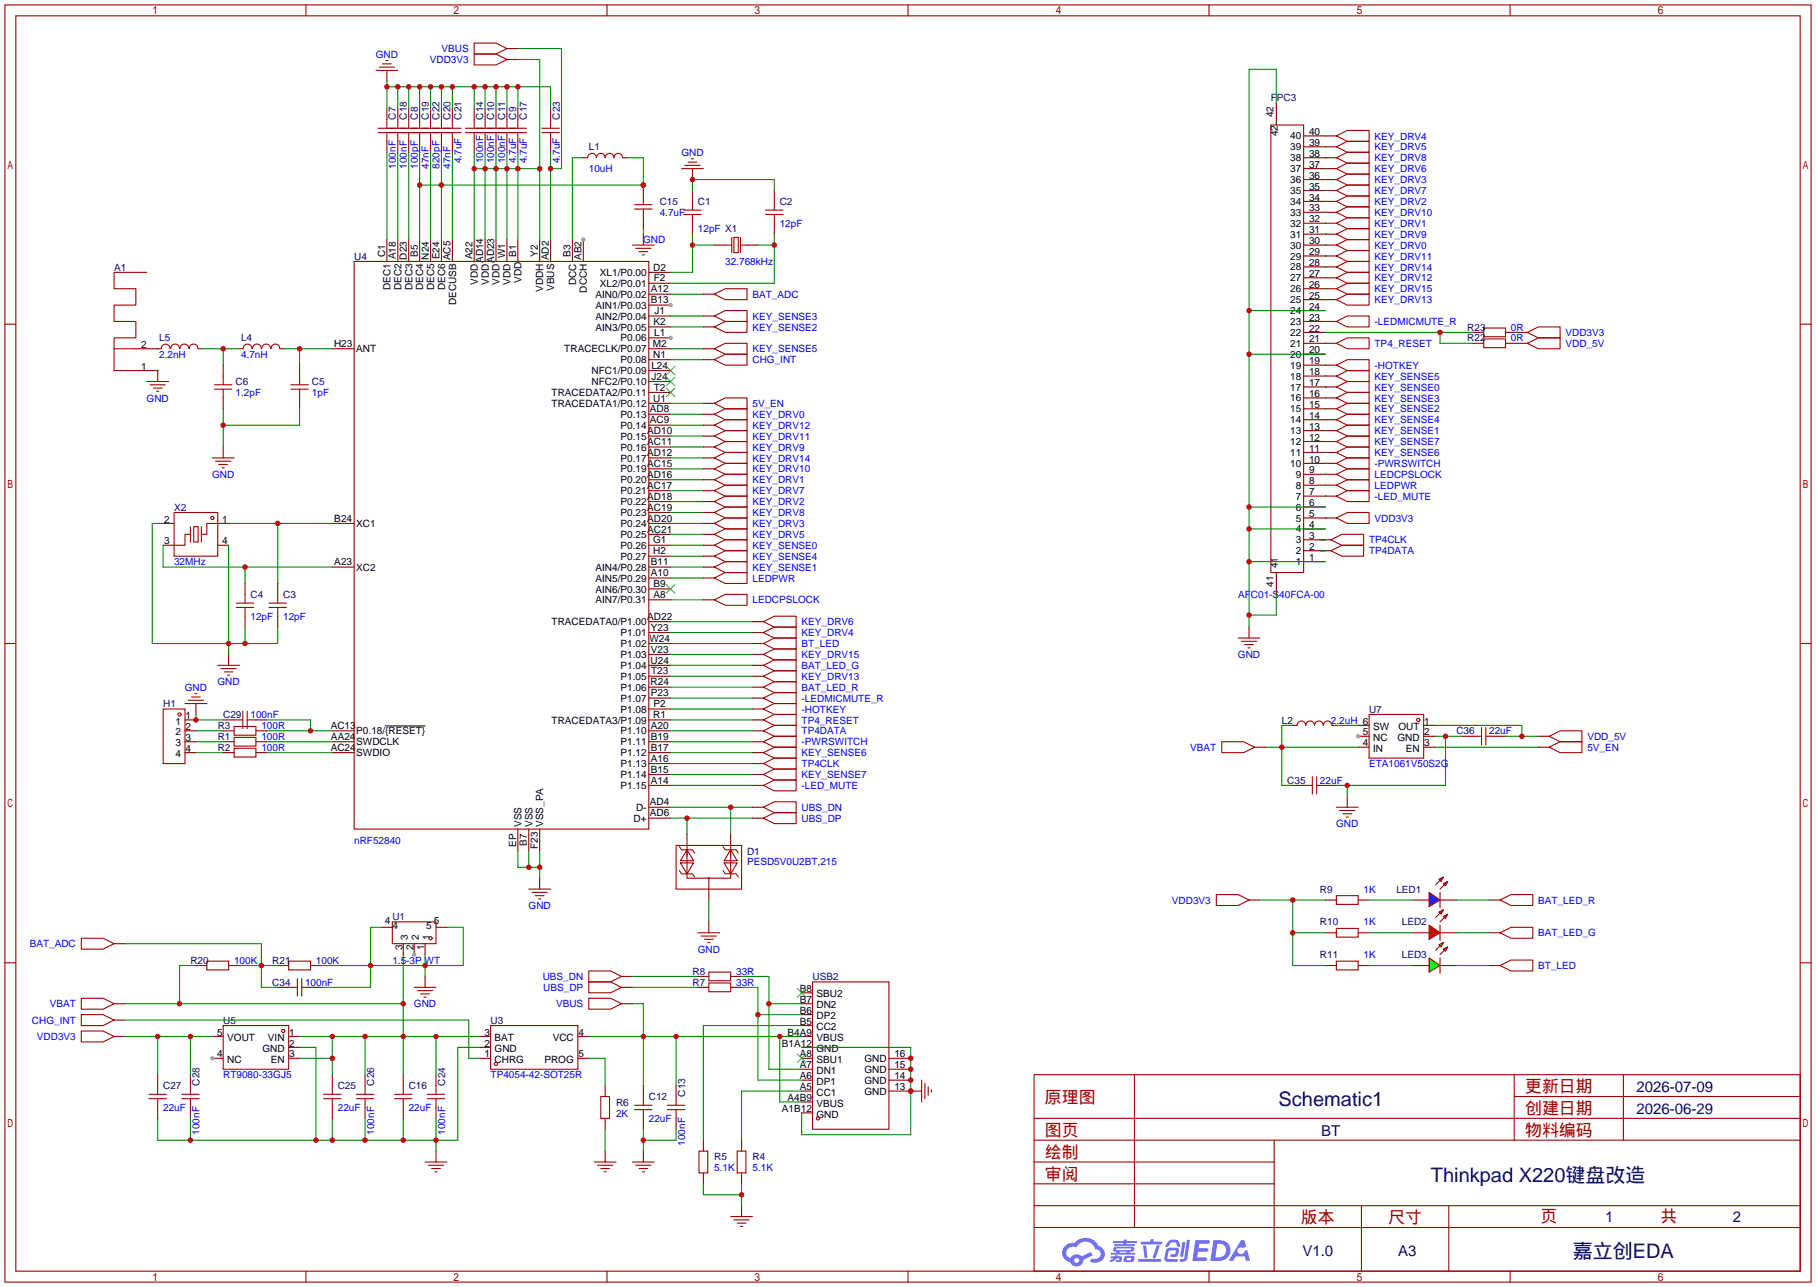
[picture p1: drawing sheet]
<svg xmlns="http://www.w3.org/2000/svg" width="423mm" height="299mm" viewBox="0 0 423 299" stroke-linecap="round" stroke-linejoin="round" font-family="sans-serif">
<defs><g id="words">
<g font-size="4.7" fill="#000080">
<text x="297.6" y="257.3">Schematic1</text>
<text x="333" y="275">Thinkpad X220键盘改造</text>
<text x="366.1" y="292.8">嘉立创EDA</text>
</g>
<g font-size="3.9" fill="#a00000">
<text x="243.2" y="256.7">原理图</text>
<text x="355" y="254.2">更新日期</text>
<text x="355" y="259.3">创建日期</text>
<text x="243.2" y="269.4">绘制</text>
<text x="243.2" y="264.4">图页</text>
<text x="355" y="264.4">物料编码</text>
<text x="243.2" y="274.5">审阅</text>
<text x="302.8" y="284.7">版本</text>
<text x="323.1" y="284.7">尺寸</text>
<text x="358.5" y="284.4">页</text>
<text x="386.5" y="284.4">共</text>
</g>
<g font-size="3.5" fill="#000080">
<text x="380.9" y="254.1">2026-07-09</text>
<text x="380.9" y="259.2">2026-06-29</text>
<text x="307.5" y="264.2">BT</text>
<text x="373.6" y="284.3">1</text>
<text x="403.3" y="284.3">2</text>
<text x="303.1" y="292.2">V1.0</text>
<text x="325.4" y="292.2">A3</text>
</g>
<g font-size="2.3" fill="#00f">
<text x="87.5" y="13.4">GND</text>
<text x="100" y="14.7">VDD3V3</text>
<text x="102.8" y="12.1">VBUS</text>
<text x="319.9" y="35">KEY_DRV5</text>
<text x="319.9" y="32.5">KEY_DRV4</text>
<text x="92.2" y="39.2" transform="rotate(-90 92.2 39.2)">100nF</text>
<text x="94.7" y="39.2" transform="rotate(-90 94.7 39.2)">100nF</text>
<text x="97.2" y="39.2" transform="rotate(-90 97.2 39.2)">100pF</text>
<text x="99.8" y="39.2" transform="rotate(-90 99.8 39.2)">47nF</text>
<text x="102.3" y="39.2" transform="rotate(-90 102.3 39.2)">820pF</text>
<text x="104.9" y="39.2" transform="rotate(-90 104.9 39.2)">47nF</text>
<text x="107.4" y="38" transform="rotate(-90 107.4 38)">4.7uF</text>
<text x="112.5" y="38" transform="rotate(-90 112.5 38)">100nF</text>
<text x="115" y="38" transform="rotate(-90 115 38)">100nF</text>
<text x="117.6" y="38" transform="rotate(-90 117.6 38)">100nF</text>
<text x="120.1" y="38" transform="rotate(-90 120.1 38)">4.7uF</text>
<text x="122.6" y="38" transform="rotate(-90 122.6 38)">4.7uF</text>
<text x="130.3" y="38" transform="rotate(-90 130.3 38)">4.7uF</text>
<text x="137" y="40.1">10uH</text>
<text x="158.6" y="36.3">GND</text>
<text x="319.9" y="40.1">KEY_DRV6</text>
<text x="319.9" y="37.5">KEY_DRV8</text>
<text x="319.9" y="45.2">KEY_DRV7</text>
<text x="319.9" y="42.6">KEY_DRV3</text>
<text x="319.9" y="47.7">KEY_DRV2</text>
<text x="153.5" y="50.2">4.7uF</text>
<text x="181.5" y="52.8">12pF</text>
<text x="319.9" y="50.2">KEY_DRV10</text>
<text x="319.9" y="52.8">KEY_DRV1</text>
<text x="149.7" y="56.6">GND</text>
<text x="162.4" y="54.1">12pF X1</text>
<text x="319.9" y="57.9">KEY_DRV0</text>
<text x="319.9" y="55.3">KEY_DRV9</text>
<text x="168.8" y="61.7">32.768kHz</text>
<text x="319.9" y="65.5">KEY_DRV12</text>
<text x="319.9" y="62.9">KEY_DRV14</text>
<text x="319.9" y="60.4">KEY_DRV11</text>
<text x="175.1" y="69.3">BAT_ADC</text>
<text x="319.9" y="68">KEY_DRV15</text>
<text x="319.9" y="70.6">KEY_DRV13</text>
<text x="175.1" y="76.9">KEY_SENSE2</text>
<text x="175.1" y="74.4">KEY_SENSE3</text>
<text x="319.9" y="75.6">-LEDMICMUTE_R</text>
<text x="351.7" y="76.9">0R</text>
<text x="37" y="83.3">2.2nH</text>
<text x="56.1" y="83.3">4.7nH</text>
<text x="175.1" y="82">KEY_SENSE5</text>
<text x="319.9" y="80.7">TP4_RESET</text>
<text x="351.7" y="79.5">0R</text>
<text x="364.4" y="80.7">VDD_5V</text>
<text x="364.4" y="78.2">VDD3V3</text>
<text x="175.1" y="84.5">CHG_INT</text>
<text x="319.9" y="88.3">KEY_SENSE5</text>
<text x="319.9" y="85.8">-HOTKEY</text>
<text x="34.1" y="93.4">GND</text>
<text x="54.8" y="92.2">1.2pF</text>
<text x="72.6" y="92.2">1pF</text>
<text x="175.1" y="94.7">5V_EN</text>
<text x="319.9" y="93.4">KEY_SENSE3</text>
<text x="319.9" y="96">KEY_SENSE2</text>
<text x="319.9" y="90.9">KEY_SENSE0</text>
<text x="175.1" y="99.8">KEY_DRV12</text>
<text x="175.1" y="97.2">KEY_DRV0</text>
<text x="319.9" y="98.5">KEY_SENSE4</text>
<text x="319.9" y="101">KEY_SENSE1</text>
<text x="175.1" y="107.4">KEY_DRV14</text>
<text x="175.1" y="102.3">KEY_DRV11</text>
<text x="175.1" y="104.9">KEY_DRV9</text>
<text x="319.9" y="103.6">KEY_SENSE7</text>
<text x="319.9" y="106.1">KEY_SENSE6</text>
<text x="49.4" y="111.2">GND</text>
<text x="175.1" y="109.9">KEY_DRV10</text>
<text x="175.1" y="112.5">KEY_DRV1</text>
<text x="319.9" y="108.7">-PWRSWITCH</text>
<text x="319.9" y="111.2">LEDCPSLOCK</text>
<text x="319.9" y="113.7">LEDPWR</text>
<text x="175.1" y="117.6">KEY_DRV2</text>
<text x="175.1" y="115">KEY_DRV7</text>
<text x="319.9" y="116.3">-LED_MUTE</text>
<text x="175.1" y="120.1">KEY_DRV8</text>
<text x="175.1" y="122.6">KEY_DRV3</text>
<text x="175.1" y="125.2">KEY_DRV5</text>
<text x="319.9" y="121.4">VDD3V3</text>
<text x="40.5" y="131.5">32MHz</text>
<text x="175.1" y="130.3">KEY_SENSE4</text>
<text x="175.1" y="127.7">KEY_SENSE0</text>
<text x="318.6" y="126.4">TP4CLK</text>
<text x="318.6" y="129">TP4DATA</text>
<text x="175.1" y="132.8">KEY_SENSE1</text>
<text x="175.1" y="135.3">LEDPWR</text>
<text x="175.1" y="140.4">LEDCPSLOCK</text>
<text x="288.2" y="139.1">AFC01-S40FCA-00</text>
<text x="58.3" y="144.2">12pF</text>
<text x="65.9" y="144.2">12pF</text>
<text x="186.6" y="145.5">KEY_DRV6</text>
<text x="186.6" y="148">KEY_DRV4</text>
<text x="186.6" y="153.1">KEY_DRV15</text>
<text x="186.6" y="150.6">BT_LED</text>
<text x="186.6" y="155.7">BAT_LED_G</text>
<text x="288.1" y="153.1">GND</text>
<text x="43" y="160.7">GND</text>
<text x="50.6" y="159.5">GND</text>
<text x="186.6" y="158.2">KEY_DRV13</text>
<text x="186.6" y="160.7">BAT_LED_R</text>
<text x="58.3" y="167.1">100nF</text>
<text x="186.6" y="163.3">-LEDMICMUTE_R</text>
<text x="186.6" y="165.8">-HOTKEY</text>
<text x="60.8" y="172.2">100R</text>
<text x="60.8" y="169.6">100R</text>
<text x="186.6" y="170.9">TP4DATA</text>
<text x="186.6" y="168.4">TP4_RESET</text>
<text x="186.6" y="173.4">-PWRSWITCH</text>
<text x="309.8" y="168.4">2.2uH 6</text>
<text x="346.6" y="170.9">22uF</text>
<text x="369.4" y="172.2">VDD_5V</text>
<text x="60.8" y="174.7">100R</text>
<text x="186.6" y="176">KEY_SENSE6</text>
<text x="186.6" y="178.5">TP4CLK</text>
<text x="277" y="174.7">VBAT</text>
<text x="318.6" y="178.5">ETA1061V50S2G</text>
<text x="369.4" y="174.7">5V_EN</text>
<text x="186.6" y="181.1">KEY_SENSE7</text>
<text x="186.6" y="183.6">-LED_MUTE</text>
<text x="307.2" y="182.3">22uF</text>
<text x="186.6" y="188.7">UBS_DN</text>
<text x="186.6" y="191.2">UBS_DP</text>
<text x="82.4" y="196.3">nRF52840</text>
<text x="311" y="192.5">GND</text>
<text x="173.9" y="201.4">PESD5V0U2BT,215</text>
<text x="317.4" y="207.7">1K</text>
<text x="123" y="211.5">GND</text>
<text x="272.8" y="210.3">VDD3V3</text>
<text x="317.4" y="215.3">1K</text>
<text x="358" y="210.3">BAT_LED_R</text>
<text x="6.9" y="220.4">BAT_ADC</text>
<text x="162.4" y="221.7">GND</text>
<text x="358" y="217.9">BAT_LED_G</text>
<text x="54.5" y="224.2">100K</text>
<text x="73.5" y="224.2">100K</text>
<text x="91.3" y="224.2">1.5-3P WT</text>
<text x="171.3" y="226.8">33R</text>
<text x="317.4" y="223">1K</text>
<text x="358" y="225.5">BT_LED</text>
<text x="71" y="229.3">100nF</text>
<text x="126.3" y="228">UBS_DN</text>
<text x="126.4" y="230.6">UBS_DP</text>
<text x="171.3" y="229.3">33R</text>
<text x="7.4" y="238.2">CHG_INT</text>
<text x="11.6" y="234.4">VBAT</text>
<text x="96.3" y="234.4">GND</text>
<text x="129.4" y="234.4">VBUS</text>
<text x="8.6" y="242">VDD3V3</text>
<text x="51.9" y="250.9">RT9080-33GJ5</text>
<text x="114.2" y="250.9">TP4054-42-SOT25R</text>
<text x="38" y="258.5">22uF</text>
<text x="78.6" y="258.5">22uF</text>
<text x="95.1" y="258.5">22uF</text>
<text x="143.4" y="259.8">2K</text>
<text x="151" y="261.1">22uF</text>
<text x="46.4" y="264" transform="rotate(-90 46.4 264)">100nF</text>
<text x="87.1" y="264" transform="rotate(-90 87.1 264)">100nF</text>
<text x="103.6" y="264" transform="rotate(-90 103.6 264)">100nF</text>
<text x="159.5" y="266.6" transform="rotate(-90 159.5 266.6)">100nF</text>
<text x="166.2" y="272.5">5.1K</text>
<text x="175.1" y="272.5">5.1K</text>
</g>
<g font-size="2.3" fill="#000080">
<text x="295.8" y="23.6">FPC3</text>
<text x="92.2" y="27.8" transform="rotate(-90 92.2 27.8)">C7</text>
<text x="94.7" y="27.8" transform="rotate(-90 94.7 27.8)">C18</text>
<text x="97.2" y="27.8" transform="rotate(-90 97.2 27.8)">C8</text>
<text x="99.8" y="27.8" transform="rotate(-90 99.8 27.8)">C19</text>
<text x="102.3" y="27.8" transform="rotate(-90 102.3 27.8)">C22</text>
<text x="104.9" y="27.8" transform="rotate(-90 104.9 27.8)">C20</text>
<text x="107.4" y="27.8" transform="rotate(-90 107.4 27.8)">C21</text>
<text x="112.5" y="27.8" transform="rotate(-90 112.5 27.8)">C14</text>
<text x="115" y="27.8" transform="rotate(-90 115 27.8)">C10</text>
<text x="117.6" y="27.8" transform="rotate(-90 117.6 27.8)">C11</text>
<text x="120.1" y="27.8" transform="rotate(-90 120.1 27.8)">C9</text>
<text x="122.6" y="27.8" transform="rotate(-90 122.6 27.8)">C17</text>
<text x="130.3" y="27.8" transform="rotate(-90 130.3 27.8)">C23</text>
<text x="137" y="35">L1</text>
<text x="153.5" y="47.7">C15</text>
<text x="162.4" y="47.7">C1</text>
<text x="181.5" y="47.7">C2</text>
<text x="26.5" y="62.9">A1</text>
<text x="82.4" y="60.4">U4</text>
<text x="341.5" y="76.9">R23</text>
<text x="37" y="79.5">L5</text>
<text x="56.1" y="79.5">L4</text>
<text x="341.5" y="79.5">R22</text>
<text x="54.8" y="89.6">C6</text>
<text x="72.6" y="89.6">C5</text>
<text x="40.5" y="118.8">X2</text>
<text x="58.3" y="139.1">C4</text>
<text x="65.9" y="139.1">C3</text>
<text x="38" y="164.5">H1</text>
<text x="51.9" y="167.1">C29</text>
<text x="318.6" y="165.8">U7</text>
<text x="50.7" y="172.2">R1</text>
<text x="50.7" y="169.6">R3</text>
<text x="298.3" y="168.4">L2</text>
<text x="339" y="170.9">C36</text>
<text x="50.7" y="174.7">R2</text>
<text x="299.6" y="182.3">C35</text>
<text x="173.9" y="198.8">D1</text>
<text x="307.2" y="207.7">R9</text>
<text x="325" y="207.7">LED1</text>
<text x="91.3" y="214.1">U1</text>
<text x="307.2" y="215.3">R10</text>
<text x="326.3" y="215.3">LED2</text>
<text x="44.3" y="224.2">R20</text>
<text x="63.4" y="224.2">R21</text>
<text x="161.2" y="226.8">R8</text>
<text x="307.2" y="223">R11</text>
<text x="326.3" y="223">LED3</text>
<text x="63.4" y="229.3">C34</text>
<text x="161.2" y="229.3">R7</text>
<text x="189.1" y="228">USB2</text>
<text x="51.9" y="238.2">U5</text>
<text x="114.2" y="238.2">U3</text>
<text x="38" y="253.4">C27</text>
<text x="46.4" y="252.6" transform="rotate(-90 46.4 252.6)">C28</text>
<text x="78.6" y="253.4">C25</text>
<text x="87.1" y="252.6" transform="rotate(-90 87.1 252.6)">C26</text>
<text x="95.1" y="253.4">C16</text>
<text x="103.6" y="252.6" transform="rotate(-90 103.6 252.6)">C24</text>
<text x="143.4" y="257.3">R6</text>
<text x="151" y="256">C12</text>
<text x="159.5" y="255.1" transform="rotate(-90 159.5 255.1)">C13</text>
<text x="166.2" y="270">R5</text>
<text x="175.1" y="270">R4</text>
</g>
<g font-size="2.3">
<text x="296.4" y="27.3" transform="rotate(-90 296.4 27.3)">42</text>
<text x="297.4" y="31.7" transform="rotate(-90 297.4 31.7)">42</text>
<text x="300.3" y="35">39</text>
<text x="300.3" y="32.4">40</text>
<text x="304.7" y="34">39</text>
<text x="304.7" y="31.4">40</text>
<text x="300.3" y="40.1">37</text>
<text x="300.3" y="37.5">38</text>
<text x="304.7" y="41.6">36</text>
<text x="304.7" y="39.1">37</text>
<text x="304.7" y="36.5">38</text>
<text x="300.3" y="47.7">34</text>
<text x="300.3" y="45.1">35</text>
<text x="300.3" y="42.6">36</text>
<text x="304.7" y="46.7">34</text>
<text x="304.7" y="44.1">35</text>
<text x="300.3" y="52.8">32</text>
<text x="300.3" y="50.2">33</text>
<text x="304.7" y="51.8">32</text>
<text x="304.7" y="49.2">33</text>
<text x="89.6" y="59.8" transform="rotate(-90 89.6 59.8)">C1</text>
<text x="97.2" y="59.7" transform="rotate(-90 97.2 59.7)">B5</text>
<text x="120.1" y="59.7" transform="rotate(-90 120.1 59.7)">B1</text>
<text x="125.2" y="59.7" transform="rotate(-90 125.2 59.7)">Y2</text>
<text x="132.8" y="59.7" transform="rotate(-90 132.8 59.7)">B3</text>
<text x="300.3" y="57.8">30</text>
<text x="300.3" y="55.3">31</text>
<text x="304.7" y="56.8">30</text>
<text x="304.7" y="59.4">29</text>
<text x="304.7" y="54.3">31</text>
<text x="92.2" y="60.4" transform="rotate(-90 92.2 60.4)">A18</text>
<text x="94.7" y="60.4" transform="rotate(-90 94.7 60.4)">D23</text>
<text x="99.8" y="60.4" transform="rotate(-90 99.8 60.4)">N24</text>
<text x="102.3" y="60.4" transform="rotate(-90 102.3 60.4)">E24</text>
<text x="104.9" y="60.6" transform="rotate(-90 104.9 60.6)">AC5</text>
<text x="109.9" y="60.4" transform="rotate(-90 109.9 60.4)">A22</text>
<text x="112.5" y="61.2" transform="rotate(-90 112.5 61.2)">AD14</text>
<text x="115" y="61.2" transform="rotate(-90 115 61.2)">AD23</text>
<text x="117.6" y="60" transform="rotate(-90 117.6 60)">W1</text>
<text x="121.4" y="65.7" transform="rotate(-90 121.4 65.7)">VDD</text>
<text x="127.7" y="60.6" transform="rotate(-90 127.7 60.6)">AD2</text>
<text x="135.3" y="60.5" transform="rotate(-90 135.3 60.5)">AB2</text>
<text x="139.6" y="64.2">XL1/P0.00</text>
<text x="152.1" y="62.9">D2</text>
<text x="152.2" y="65.5">F2</text>
<text x="300.3" y="65.5">27</text>
<text x="300.3" y="62.9">28</text>
<text x="300.3" y="60.4">29</text>
<text x="304.7" y="64.5">27</text>
<text x="304.7" y="61.9">28</text>
<text x="90.9" y="67.5" transform="rotate(-90 90.9 67.5)">DEC1</text>
<text x="93.4" y="67.5" transform="rotate(-90 93.4 67.5)">DEC2</text>
<text x="96" y="67.5" transform="rotate(-90 96 67.5)">DEC3</text>
<text x="98.5" y="67.5" transform="rotate(-90 98.5 67.5)">DEC4</text>
<text x="101" y="67.5" transform="rotate(-90 101 67.5)">DEC5</text>
<text x="103.6" y="67.5" transform="rotate(-90 103.6 67.5)">DEC6</text>
<text x="106.1" y="71" transform="rotate(-90 106.1 71)">DECUSB</text>
<text x="111.2" y="66.3" transform="rotate(-90 111.2 66.3)">VDD</text>
<text x="113.7" y="66.3" transform="rotate(-90 113.7 66.3)">VDD</text>
<text x="116.3" y="66.3" transform="rotate(-90 116.3 66.3)">VDD</text>
<text x="118.8" y="66.3" transform="rotate(-90 118.8 66.3)">VDD</text>
<text x="126.4" y="67.9" transform="rotate(-90 126.4 67.9)">VDDH</text>
<text x="129" y="67.7" transform="rotate(-90 129 67.7)">VBUS</text>
<text x="134.1" y="66.4" transform="rotate(-90 134.1 66.4)">DCC</text>
<text x="136.6" y="68.1" transform="rotate(-90 136.6 68.1)">DCCH</text>
<text x="138.6" y="69.3">AIN0/P0.02</text>
<text x="138.6" y="71.8">AIN1/P0.03</text>
<text x="139.6" y="66.8">XL2/P0.01</text>
<text x="151.5" y="68">A12</text>
<text x="151.5" y="70.6">B13</text>
<text x="300.3" y="70.5">25</text>
<text x="300.3" y="68">26</text>
<text x="304.7" y="69.5">25</text>
<text x="304.7" y="67">26</text>
<text x="138.6" y="74.4">AIN2/P0.04</text>
<text x="138.6" y="76.9">AIN3/P0.05</text>
<text x="152.1" y="75.6">K2</text>
<text x="152.3" y="73.1">J1</text>
<text x="300.3" y="75.6">23</text>
<text x="300.3" y="73.1">24</text>
<text x="304.7" y="77.2">22</text>
<text x="304.7" y="74.6">23</text>
<text x="304.7" y="72.1">24</text>
<text x="32.9" y="81">2</text>
<text x="77.7" y="80.7">H23</text>
<text x="82.9" y="82">ANT</text>
<text x="131.3" y="82">TRACECLK/P0.07</text>
<text x="144.4" y="79.5">P0.06</text>
<text x="151.9" y="80.7">M2</text>
<text x="152.1" y="83.3">N1</text>
<text x="152.2" y="78.2">L1</text>
<text x="300.3" y="83.2">20</text>
<text x="300.3" y="80.7">21</text>
<text x="300.3" y="78.2">22</text>
<text x="304.7" y="82.2">20</text>
<text x="304.7" y="79.7">21</text>
<text x="32.9" y="86">1</text>
<text x="137.7" y="89.6">NFC2/P0.10</text>
<text x="137.7" y="87.1">NFC1/P0.09</text>
<text x="144.4" y="84.5">P0.08</text>
<text x="151.6" y="85.8">L24</text>
<text x="151.7" y="88.3">J24</text>
<text x="300.3" y="88.3">18</text>
<text x="300.3" y="85.8">19</text>
<text x="304.7" y="89.9">17</text>
<text x="304.7" y="87.3">18</text>
<text x="304.7" y="84.8">19</text>
<text x="128.4" y="92.2">TRACEDATA2/P0.11</text>
<text x="128.4" y="94.7">TRACEDATA1/P0.12</text>
<text x="151.3" y="96">AD8</text>
<text x="152.1" y="93.4">U1</text>
<text x="152.2" y="90.9">T2</text>
<text x="300.3" y="95.9">15</text>
<text x="300.3" y="93.4">16</text>
<text x="300.3" y="90.9">17</text>
<text x="304.7" y="94.9">15</text>
<text x="304.7" y="92.4">16</text>
<text x="144.4" y="99.8">P0.14</text>
<text x="144.4" y="97.2">P0.13</text>
<text x="150.6" y="101">AD10</text>
<text x="151.3" y="98.5">AC9</text>
<text x="300.3" y="101">13</text>
<text x="300.3" y="98.5">14</text>
<text x="304.7" y="100">13</text>
<text x="304.7" y="97.5">14</text>
<text x="144.4" y="104.9">P0.16</text>
<text x="144.4" y="102.3">P0.15</text>
<text x="144.4" y="107.4">P0.17</text>
<text x="150.6" y="103.6">AC11</text>
<text x="150.6" y="106.1">AD12</text>
<text x="300.3" y="106.1">11</text>
<text x="300.3" y="103.6">12</text>
<text x="304.7" y="107.6">10</text>
<text x="304.7" y="105.1">11</text>
<text x="304.7" y="102.6">12</text>
<text x="144.4" y="109.9">P0.19</text>
<text x="144.4" y="112.5">P0.20</text>
<text x="150.6" y="108.7">AC15</text>
<text x="150.6" y="113.7">AC17</text>
<text x="150.6" y="111.2">AD16</text>
<text x="300.3" y="108.6">10</text>
<text x="301.6" y="113.7">8</text>
<text x="301.6" y="111.2">9</text>
<text x="304.7" y="112.7">8</text>
<text x="304.7" y="110.2">9</text>
<text x="144.4" y="115">P0.21</text>
<text x="144.4" y="117.6">P0.22</text>
<text x="150.6" y="118.8">AC19</text>
<text x="150.6" y="116.3">AD18</text>
<text x="301.6" y="118.8">6</text>
<text x="301.6" y="116.3">7</text>
<text x="304.7" y="117.8">6</text>
<text x="304.7" y="115.3">7</text>
<text x="38.2" y="121.6">2</text>
<text x="51.7" y="121.6">1</text>
<text x="77.8" y="121.4">B24</text>
<text x="82.9" y="122.6">XC1</text>
<text x="144.4" y="120.1">P0.23</text>
<text x="144.4" y="125.2">P0.25</text>
<text x="144.4" y="122.6">P0.24</text>
<text x="150.6" y="123.9">AC21</text>
<text x="150.6" y="121.4">AD20</text>
<text x="301.6" y="123.9">4</text>
<text x="301.6" y="121.3">5</text>
<text x="304.7" y="125.4">3</text>
<text x="304.7" y="122.9">4</text>
<text x="304.7" y="120.3">5</text>
<text x="38.2" y="126.7">3</text>
<text x="51.7" y="126.7">4</text>
<text x="77.8" y="131.5">A23</text>
<text x="144.4" y="127.7">P0.26</text>
<text x="144.4" y="130.3">P0.27</text>
<text x="151.5" y="131.5">B11</text>
<text x="152" y="126.4">G1</text>
<text x="152.1" y="129">H2</text>
<text x="301.6" y="131.5">1</text>
<text x="301.6" y="129">2</text>
<text x="301.6" y="126.4">3</text>
<text x="304.7" y="130.5">1</text>
<text x="304.7" y="128">2</text>
<text x="82.9" y="132.8">XC2</text>
<text x="138.6" y="135.3">AIN5/P0.29</text>
<text x="138.6" y="132.8">AIN4/P0.28</text>
<text x="138.6" y="137.9">AIN6/P0.30</text>
<text x="151.5" y="134.1">A10</text>
<text x="152.1" y="136.6">B9</text>
<text x="296.4" y="136.6" transform="rotate(-90 296.4 136.6)">41</text>
<text x="297.4" y="132.2" transform="rotate(-90 297.4 132.2)">41</text>
<text x="138.6" y="140.4">AIN7/P0.31</text>
<text x="152.1" y="139.1">A8</text>
<text x="128.4" y="145.5">TRACEDATA0/P1.00</text>
<text x="144.4" y="148">P1.01</text>
<text x="150.6" y="144.2">AD22</text>
<text x="151.2" y="149.3">W24</text>
<text x="151.5" y="146.8">Y23</text>
<text x="144.4" y="155.7">P1.04</text>
<text x="144.4" y="153.1">P1.03</text>
<text x="144.4" y="150.6">P1.02</text>
<text x="151.4" y="154.4">U24</text>
<text x="151.5" y="151.8">V23</text>
<text x="144.4" y="160.7">P1.06</text>
<text x="144.4" y="158.2">P1.05</text>
<text x="151.4" y="159.5">R24</text>
<text x="151.5" y="156.9">T23</text>
<text x="43.2" y="167.3">1</text>
<text x="144.4" y="165.8">P1.08</text>
<text x="144.4" y="163.3">P1.07</text>
<text x="151.5" y="162">P23</text>
<text x="152.1" y="167.1">R1</text>
<text x="152.1" y="164.5">P2</text>
<text x="40.8" y="168.6">1</text>
<text x="40.8" y="171.1">2</text>
<text x="40.8" y="173.7">3</text>
<text x="43.2" y="169.9">2</text>
<text x="43.2" y="172.4">3</text>
<text x="77" y="169.6">AC13</text>
<text x="77" y="172.2">AA24</text>
<text x="82.9" y="173.4">SWDCLK</text>
<text x="82.9" y="170.9">P0.18/{RESET}</text>
<text x="128.4" y="168.4">TRACEDATA3/P1.09</text>
<text x="144.4" y="170.9">P1.10</text>
<text x="144.4" y="173.4">P1.11</text>
<text x="151.5" y="169.6">A20</text>
<text x="151.5" y="172.2">B19</text>
<text x="317.2" y="173.7">4</text>
<text x="317.2" y="171.1">5</text>
<text x="319.6" y="172.4">NC</text>
<text x="319.6" y="169.9">SW</text>
<text x="325.2" y="172.4">GND</text>
<text x="325.5" y="169.9">OUT</text>
<text x="331.5" y="168.6">1</text>
<text x="331.5" y="171.1">2</text>
<text x="331.5" y="173.7">3</text>
<text x="40.8" y="176.2">4</text>
<text x="43.2" y="174.9">4</text>
<text x="77" y="174.7">AC24</text>
<text x="82.9" y="176">SWDIO</text>
<text x="144.4" y="178.5">P1.13</text>
<text x="144.4" y="176">P1.12</text>
<text x="151.5" y="177.2">A16</text>
<text x="151.5" y="179.8">B15</text>
<text x="151.5" y="174.7">B17</text>
<text x="319.6" y="174.9">IN</text>
<text x="327.2" y="174.9">EN</text>
<text x="144.4" y="183.6">P1.15</text>
<text x="144.4" y="181.1">P1.14</text>
<text x="151.5" y="182.3">A14</text>
<text x="147.5" y="191.2">D+</text>
<text x="148" y="188.7">D-</text>
<text x="151.3" y="187.4">AD4</text>
<text x="151.3" y="189.9">AD6</text>
<text x="120.1" y="197" transform="rotate(-90 120.1 197)">EP</text>
<text x="121.4" y="192.4" transform="rotate(-90 121.4 192.4)">VSS</text>
<text x="122.6" y="196.9" transform="rotate(-90 122.6 196.9)">B7</text>
<text x="123.9" y="192.4" transform="rotate(-90 123.9 192.4)">VSS</text>
<text x="125.2" y="197.5" transform="rotate(-90 125.2 197.5)">F23</text>
<text x="126.4" y="192.4" transform="rotate(-90 126.4 192.4)">VSS_PA</text>
<text x="89.5" y="215.1">4</text>
<text x="101" y="215.1">5</text>
<text x="91.3" y="216.1">4</text>
<text x="93.7" y="221" transform="rotate(-90 93.7 221)">3</text>
<text x="94.9" y="218.6" transform="rotate(-90 94.9 218.6)">3</text>
<text x="96.2" y="221" transform="rotate(-90 96.2 221)">2</text>
<text x="97.5" y="218.6" transform="rotate(-90 97.5 218.6)">2</text>
<text x="98.7" y="221" transform="rotate(-90 98.7 221)">1</text>
<text x="99.2" y="216.1">5</text>
<text x="100" y="218.6" transform="rotate(-90 100 218.6)">1</text>
<text x="186.1" y="230.8">B8</text>
<text x="186.1" y="233.4">B7</text>
<text x="190" y="232.1">SBU2</text>
<text x="186.1" y="235.9">B6</text>
<text x="186.1" y="238.4">B5</text>
<text x="190" y="234.6">DN2</text>
<text x="190" y="237.2">DP2</text>
<text x="190" y="239.7">CC2</text>
<text x="50.5" y="241">5</text>
<text x="52.9" y="242.3">VOUT</text>
<text x="61.1" y="244.8">GND</text>
<text x="62.4" y="242.3">VIN</text>
<text x="67.3" y="241">1</text>
<text x="67.3" y="243.5">2</text>
<text x="112.8" y="241">3</text>
<text x="112.8" y="243.5">2</text>
<text x="115.1" y="242.3">BAT</text>
<text x="115.1" y="244.8">GND</text>
<text x="128.6" y="242.3">VCC</text>
<text x="134.6" y="241">4</text>
<text x="182" y="243.5">B1A12</text>
<text x="183.3" y="241">B4A9</text>
<text x="190" y="242.3">VBUS</text>
<text x="190" y="244.8">GND</text>
<text x="50.5" y="246.1">4</text>
<text x="52.9" y="247.3">NC</text>
<text x="63" y="247.3">EN</text>
<text x="67.3" y="246.1">3</text>
<text x="112.8" y="246.1">1</text>
<text x="115.1" y="247.3">CHRG</text>
<text x="126.7" y="247.3">PROG</text>
<text x="134.6" y="246.1">5</text>
<text x="186.1" y="246.1">A8</text>
<text x="186.1" y="248.6">A7</text>
<text x="186.1" y="251.1">A6</text>
<text x="190" y="247.3">SBU1</text>
<text x="190" y="249.9">DN1</text>
<text x="201.2" y="247.1">GND</text>
<text x="201.2" y="249.6">GND</text>
<text x="208.2" y="246.1">16</text>
<text x="208.2" y="248.6">15</text>
<text x="208.2" y="251.1">14</text>
<text x="183.3" y="256.2">A4B9</text>
<text x="186.1" y="253.7">A5</text>
<text x="190" y="252.4">DP1</text>
<text x="190" y="255">CC1</text>
<text x="190" y="257.5">VBUS</text>
<text x="201.2" y="252.2">GND</text>
<text x="201.2" y="254.7">GND</text>
<text x="208.2" y="253.7">13</text>
<text x="182" y="258.8">A1B12</text>
<text x="190" y="260">GND</text>
</g>
</g></defs>
<g fill="none" stroke="#a10000" stroke-width=".25">
<path d="M1.1 1.1h420.4v297.2h-420.4zM3.7 3.7h415.3v292.1h-415.3zM71.2 1.1v2.6M141.3 1.1v2.6M211.3 1.1v2.6M281.4 1.1v2.6M351.5 1.1v2.6M1.1 75.4h2.6M419 75.4h2.5M1.1 149.7h2.6M419 149.7h2.5M1.1 224h2.6"/>
<path d="M419 224h2.5M240.7 250.1h178.3v45.7h-178.3zM264 250.1v35.5M352.4 250.1v15.2M352.4 255.1h66.6M377.8 250.1v15.2M240.7 270.4h55.8M240.7 265.3h178.3M240.7 275.5h55.8M240.7 260.2h178.3M296.5 265.3v30.5M71.2 295.8v2.5"/>
<path d="M141.3 295.8v2.5M211.3 295.8v2.5M240.7 285.6h178.3M240.7 280.5h178.3M281.4 295.8v2.5M316.9 280.5v15.3M337.2 280.5v15.3M351.5 295.8v2.5"/>
</g>
<g fill="#5487ff">
<path d="M278.2 288.5h2.7a.48 .48 0 0 1 .7 .5 .48 .48 0 0 1-.7 .4h-1.8l-.1 1h1.8a.43 .43 0 0 1 .4 .5 .43 .43 0 0 1-.4 .4h-2l-.2 1.3h1.7a.45 .45 0 0 1 .6 .2 .45 .45 0 0 1-.1 .6h-3.3z"/>
<path d="M288.8 288.6h.8l.4 1.4-.7 .4a.84 .84 0 0 0-1.2 .2 .84 .84 0 0 0 .3 1.2 .84 .84 0 0 0 1.2-.4l.1-.3 .6-.3 .7 2.6h-1l-.3-1h-2.1l-.6 1h-1z"/>
<path d="M275.2 289h.7l-.5 3.2a.36 .36 0 0 1-.4 .3 .36 .36 0 0 1-.3-.3z"/>
<path d="M276.2 288.5h.7l-.6 4.3a1.13 1.13 0 0 1-1.7 .6l.1-.4 .8-.1 .1-.1z"/>
<path d="M271.9 288.8l.6-.3h1.1a.77 .77 0 0 1 .8 .5l.3 1-.1 .1h-.6l-.3-.9-.2-.1h-1l-.7 1h-.6z"/>
<path d="M271.5 290.7l.5-.4h1.7a.81 .81 0 0 1 .7 .5 .81 .81 0 0 1-.2 .9 .81 .81 0 0 1-.9 .8h-.6a.32 .32 0 0 1-.3-.4 .32 .32 0 0 1 .3-.2l.8-.1 .2-.8h-1.7l-.3 1.9 2.2 .1a.32 .32 0 0 1 .3 .3 .32 .32 0 0 1-.4 .3h-2.2l-.5-.3-.1-.5z"/>
<path d="M264.9 293h5.1a.33 .33 0 0 1 .3 .3 .33 .33 0 0 1-.4 .3h-4.9l-.1-.1z"/>
<path d="M269.2 289.8h.7l-.6 2a.98 .98 0 0 1-.7 1l-.3-.3z"/>
<path d="M266 289.8h.7l.3 2.6a.34 .34 0 0 1-.3 .4 .34 .34 0 0 1-.3-.3z"/>
<path d="M265.5 288.9h2.2l.2-.5h.6l-.1 .5h1.8a.32 .32 0 0 1 .3 .4 .32 .32 0 0 1-.3 .3h-4.5l-.2-.2z"/>
<path d="M258.5 292.3h1l.1-.2h.6l-.1 .2 .9 .1 .1 .1-.1 1-1.3 .2v-.5h.7v-.4a.68 .68 0 0 0-.9 .4l-1.1 .5-.2-.4 1-.5h-.7z"/>
<path d="M259.1 288.8h2.4l.1-.4h.7l-.1 .4h2.2l.3 .2-.3 .2h-2.2l-.1 .3h1.8l.3 .2-.3 .2h-4.5l-.1-.4h2.1v-.3h-2.2l-.2-.1z"/>
<path d="M282.4 288.5l-.7 4.9h1.7a2.5 2.5 0 0 0 3-2.5 2.5 2.5 0 0 0-3.1-2.4zM283.3 289.4a1.65 1.65 0 0 1 2 1.7 1.65 1.65 0 0 1-2.1 1.5h-.4z"/>
<path d="M259.2 290.3l-.1 .8 .7 .1 .1 .3h-1.4l.1 .4h5.4l.2-.1-.2-.3h-1.1l.1-.3a.7 .7 0 0 0 .9-.2 .7 .7 0 0 0-.1-.9h-4.1zM259.8 290.5l3.5 .1-.2 .3h-3.2zM260.6 291.2h1.6l-.1 .3h-1.5z"/>
<path d="M261.7 292.4a1.05 1.05 0 0 0 0 1.2 2.91 2.91 0 0 0 2.1-.1 .98 .98 0 0 0 .1-1.2l-1.7-.1zM262.3 292.7h.8l.1 .4-.2 .2-.8-.1z"/>
<path d="M247.9 289.9a2.23 2.23 0 0 0-.6 2.3 2.23 2.23 0 0 0 1.8 1.5 1.58 1.58 0 0 0 1.7 1 1.58 1.58 0 0 0 1.3-1.6l2.2-1-.5-.8-2.1 1a1.65 1.65 0 0 0-2.6 .5 1.47 1.47 0 0 1-.7-2.1 1.47 1.47 0 0 1 2.2-.4 2.3 2.3 0 0 1 2.3-1.4 2.3 2.3 0 0 1 2 1.8 1.12 1.12 0 0 1 1.3 1 1.12 1.12 0 0 1-1.1 1.2h-.7a.45 .45 0 0 0-.6 .4 .45 .45 0 0 0 .4 .5 2.21 2.21 0 0 0 2.3-.6 2.21 2.21 0 0 0 .5-2.2 2.13 2.13 0 0 0-1.4-1.1 3.3 3.3 0 0 0-5.5-.7l-1.2 .1zM250 293.3a.6 .6 0 0 1 1.2 0 .6 .6 0 0 1-1.2 0z"/>
</g>
<path d="M92.6 55.8v5M110.4 55.8v5M135.8 55.8v5M151 68.5h5.1M77.3 132h5.1M151 134.5h5.1M151 139.6h5.1M77.3 172.6h5.1M151 177.7h5.1M151 170.1h5.1M151 182.8h5.1" fill="none" stroke="#870000" stroke-width=".25"/>
<circle cx="135.8" cy="55.8" r=".51" fill="#999"/>
<g fill="none" stroke="#870000" stroke-width=".25">
<path d="M105.3 55.8v5M112.9 55.8v5M115.4 55.8v5M120.5 55.8v5M128.1 55.8v5M151 71h5.1M151 98.9h5.1M151 96.4h5.1M151 104h5.1M151 109.1h5.1M151 114.2h5.1M151 119.3h5.1"/>
<path d="M151 101.5h5.1M151 106.6h5.1M151 111.6h5.1M151 116.7h5.1M151 124.3h5.1M151 121.8h5.1M151 132h5.1M151 144.7h5.1M77.3 170.1h5.1M77.3 175.1h5.1M151 187.8h5.1M151 190.4h5.1"/>
</g>
<path d="M89.7 168.9h9.3" fill="none" stroke="#000" stroke-width=".23"/>
<circle cx="156.1" cy="71" r=".51" fill="#999"/>
<g fill="none" stroke="#870000" stroke-width=".25">
<path d="M90 55.8v5M95.1 55.8v5M97.7 55.8v5M102.7 55.8v5M133.2 55.8v5M151 63.4h5.1M151 65.9h5.1M151 73.5h5.1M151 76.1h5.1M151 78.6h5.1M77.3 81.2h5.1M151 88.8h5.1"/>
<path d="M77.3 121.8h5.1M151 137h5.1M151 126.9h5.1M151 129.4h5.1M151 175.1h5.1M151 172.6h5.1M120.5 192.9v5.1M123.1 192.9v5.1M125.6 192.9v5.1M151 180.2h5.1"/>
</g>
<path d="M155.1 87.8l2 2M157.1 87.8l-2 2M155.1 136l2 2M157.1 136l-2 2" fill="none" stroke="#3c3" stroke-width=".25"/>
<circle cx="156.1" cy="78.6" r=".51" fill="#999"/>
<g fill="none" stroke="#870000" stroke-width=".25">
<path d="M100.2 55.8v5M118 55.8v5M125.6 55.8v5M151 86.2h5.1M151 81.2h5.1M151 83.7h5.1M151 91.3h5.1M151 93.9h5.1M151 159.9h5.1M151 157.4h5.1M151 154.8h5.1M151 152.3h5.1"/>
<path d="M151 149.7h5.1M151 147.2h5.1M151 165h5.1M151 162.4h5.1M151 167.5h5.1"/>
</g>
<path d="M155.1 85.2l2 2M155.1 90.3l2 2M157.1 85.2l-2 2M157.1 90.3l-2 2" fill="none" stroke="#3c3" stroke-width=".25"/>
<path d="M82.4 60.8h68.6v132.1h-68.6z" fill="none" stroke="#a10000" stroke-width=".25"/>
<path d="M100.2 35.4v20.4M105.3 35.4v20.4M156.1 104h7.6M53.2 121.8h24.1M64.6 121.8v14" fill="none" stroke="#008700" stroke-width=".25"/>
<circle cx="64.6" cy="121.8" r=".63" fill="#c00"/>
<path d="M120.5 11.3h10.2v27.9h-2.6M128.1 35.4v20.4M135.8 36.7h-2.6v19.1M156.1 98.9h7.6M156.1 83.7h7.6M156.1 109.1h7.6M156.1 119.3h7.6M156.1 139.6h7.6M62.1 172.6h15.2" fill="none" stroke="#008700" stroke-width=".25"/>
<circle cx="128.1" cy="39.2" r=".63" fill="#c00"/>
<path d="M95.1 35.4v20.4M156.1 134.5h7.6M156.1 187.8h19M170.1 187.8v6.4" fill="none" stroke="#008700" stroke-width=".25"/>
<circle cx="170.1" cy="187.8" r=".63" fill="#c00"/>
<path d="M92.6 35.4v20.4M97.7 35.4v20.4M102.7 35.4v20.4M145.9 36.7h3.8v6.4h-52M156.1 73.5h7.6M156.1 114.2h7.6M156.1 106.6h7.6M156.1 124.3h7.6M156.1 129.4h7.6" fill="none" stroke="#008700" stroke-width=".25"/>
<g fill="#c00">
<circle cx="97.7" cy="43.1" r=".63"/>
<circle cx="102.7" cy="43.1" r=".63"/>
<circle cx="149.7" cy="43.1" r=".63"/>
</g>
<path d="M62.1 170.1h15.2M62.1 167.5h10.2v2.6" fill="none" stroke="#008700" stroke-width=".25"/>
<circle cx="72.3" cy="170.1" r=".63" fill="#c00"/>
<path d="M156.1 76.1h7.6M156.1 111.6h7.6M156.1 121.8h7.6M156.1 190.4h19M159.9 190.4v3.8" fill="none" stroke="#008700" stroke-width=".25"/>
<circle cx="159.9" cy="190.4" r=".63" fill="#c00"/>
<path d="M120.5 13.8h5.1v42M110.4 39.2h15.2M110.4 35.4v20.4M112.9 35.4v20.4M115.4 35.4v20.4M118 35.4v20.4M120.5 35.4v20.4M156.1 68.5h7.6M156.1 81.2h7.6M156.1 96.4h7.6M156.1 116.7h7.6M156.1 126.9h7.6" fill="none" stroke="#008700" stroke-width=".25"/>
<g fill="#c00">
<circle cx="115.4" cy="39.2" r=".63"/>
<circle cx="118" cy="39.2" r=".63"/>
<circle cx="120.5" cy="39.2" r=".63"/>
<circle cx="125.6" cy="39.2" r=".63"/>
<circle cx="112.9" cy="39.2" r=".63"/>
<circle cx="110.4" cy="39.2" r=".63"/>
</g>
<path d="M65.9 81.2h11.4M69.7 81.2v3.8M156.1 101.5h7.6M156.1 132h7.6M62.1 175.1h15.2" fill="none" stroke="#008700" stroke-width=".25"/>
<circle cx="69.7" cy="81.2" r=".63" fill="#c00"/>
<path d="M90 16.4v2.5M161.2 39.2v2.6M149.7 54.5v2.5M36.7 86.2v2.6M51.9 104v2.6M53.2 152.3v2.5M45.6 163.7v2.5M125.6 204.3v2.6M165 214.5v2.5M98.9 227.2v2.5" fill="none" stroke="#870000" stroke-width=".25"/>
<g fill="none" stroke="#a10000" stroke-width=".25">
<path d="M87.5 16.4h5.1M88.3 15.6h3.5M89 14.9h2.1M89.8 14.1h.5M158.6 39.2h5.1M159.4 38.5h3.5M160.1 37.7h2.1M160.9 37h.5M147.2 57h5.1M148 57.8h3.5M148.7 58.5h2M149.5 59.3h.5"/>
<path d="M34.2 88.8h5M34.9 89.5h3.6M35.7 90.3h2M36.4 91.1h.6M49.4 106.6h5.1M50.2 107.3h3.5M50.9 108.1h2.1M51.7 108.8h.5M50.7 154.8h5.1M51.4 155.6h3.6M52.2 156.3h2M53 157.1h.5"/>
<path d="M43.1 163.7h5M43.8 162.9h3.6M44.6 162.2h2M45.3 161.4h.5M123.1 206.9h5M123.8 207.6h3.6M124.6 208.4h2M125.3 209.2h.6M162.4 217h5.1M163.2 217.8h3.6M164 218.6h2M164.7 219.3h.5"/>
<path d="M96.4 229.7h5.1M97.2 230.5h3.5M97.9 231.3h2M98.7 232h.5"/>
</g>
<path d="M120.5 198v3.8h5.1M123.1 198v3.8M125.6 198v6.3" fill="none" stroke="#008700" stroke-width=".25"/>
<g fill="#c00">
<circle cx="125.6" cy="201.8" r=".63"/>
<circle cx="123.1" cy="201.8" r=".63"/>
</g>
<g fill="none" stroke="#a10000" stroke-width=".25">
<path d="M144.9 36.7a1.02 1.02 0 0 0-1-1 1.02 1.02 0 0 0-1 1 1.02 1.02 0 0 0-1-1 1.02 1.02 0 0 0-1.1 1 1.02 1.02 0 0 0-1-1 1.02 1.02 0 0 0-1 1 1.02 1.02 0 0 0-1-1 1.02 1.02 0 0 0-1 1M159.1 49.9h4.1M159.1 48.9h4.1M161.2 46.9v2M161.2 49.9v2M168.8 57h1.5M170.3 55.2v3.6M170.8 55.2h1v3.6h-1zM172.3 55.2v3.6M172.3 57h1.6M178.2 49.9h4M178.2 48.9h4"/>
<path d="M180.2 46.9v2M180.2 49.9v2M345.3 78.9h5.1v2h-5.1zM345.3 76.3h5.1v2.1h-5.1zM39.6 81.1a1.01 1.01 0 0 0-1-1 1.01 1.01 0 0 0-1.1 1M39.7 81.1a1.01 1.01 0 0 1 1.1-1.1 1.01 1.01 0 0 1 1 1.1M41.9 81.1a1.01 1.01 0 0 1 1-1.1 1.01 1.01 0 0 1 1 1.1M46.1 81.1a1.01 1.01 0 0 0-1-1.1 1.01 1.01 0 0 0-1.1 1.1M49.9 90.6h4.1M49.9 89.5h4.1M51.9 87.5v2M51.9 90.6v2"/>
<path d="M58.6 81.1a1.01 1.01 0 0 0-1-1 1.01 1.01 0 0 0-1 1M58.8 81.1a1.01 1.01 0 0 1 1-1.1 1.01 1.01 0 0 1 1 1.1M60.9 81.1a1.01 1.01 0 0 1 1.1-1.1 1.01 1.01 0 0 1 1 1.1M65.1 81.1a1.01 1.01 0 0 0-1-1.1 1.01 1.01 0 0 0-1 1.1M67.7 90.6h4.1M67.7 89.5h4.1M69.7 87.5v2M69.7 90.6v2M40.5 119.3h10.2v10.1h-10.2zM44.3 124.3h-1.2v2.6h-2.6M44.3 122.6v3.5M45.1 122.6h1v3.5h-1z"/>
<path d="M46.9 122.6v3.5M50.7 121.8h-2.6v2.5h-1.2M57 138.3v2M64.6 138.3v2M55 141.4h4.1M55 140.3h4.1M57 141.4v2M62.6 141.4h4.1M62.6 140.3h4.1M64.6 141.4v2M54.5 171.6h5.1v2h-5.1zM54.5 174.1h5.1v2h-5.1z"/>
<path d="M54.5 169h5.1v2.1h-5.1zM310 168.8a1.02 1.02 0 0 0-1-1 1.02 1.02 0 0 0-1 1 1.02 1.02 0 0 0-1-1 1.02 1.02 0 0 0-1.1 1 1.02 1.02 0 0 0-1-1 1.02 1.02 0 0 0-1 1 1.02 1.02 0 0 0-1-1 1.02 1.02 0 0 0-1 1M311 208.4h5.1v2h-5.1zM311 216h5.1v2.1h-5.1zM48.1 223.6h5.1v2.1h-5.1zM67.2 223.6h5.1v2.1h-5.1zM165 226.2h5.1v2h-5.1zM165 228.7h5.1v2.1h-5.1zM311 223.6h5.1v2.1h-5.1zM139.8 255.1h2.1v5.1h-2.1zM162.7 267.8h2v5.1h-2zM171.6 267.8h2v5.1h-2z"/>
<circle cx="49.4" cy="120.5" r=".38"/>
</g>
<g fill="none" stroke="#870000" stroke-width=".25">
<path d="M135.8 36.7h1M144.9 36.7h1M161.2 44.3v2.6M161.2 51.9v2.6M166.2 57h2.6M173.9 57h2.5M180.2 44.3v2.6M180.2 51.9v2.6M342.8 79.9h2.5M342.8 77.3h2.5M350.4 79.9h2.5M350.4 77.3h2.5"/>
<path d="M36.7 81.2h.8M46.1 81.2h.8M51.9 85v2.5M51.9 92.6v2.5M55.8 81.2h.7M65.2 81.2h.7M69.7 85v2.5M69.7 92.6v2.5M38 121.8h2.5M38 126.9h2.5M50.7 121.8h2.5M50.7 126.9h2.5"/>
<path d="M57 135.8v2.5M64.6 135.8v2.5M57 143.4v2.5M64.6 143.4v2.5M51.9 172.6h2.6M51.9 175.1h2.6M51.9 170.1h2.6M59.6 172.6h2.5M59.6 175.1h2.5M59.6 170.1h2.5M300.9 168.8h1M310 168.8h1"/>
<path d="M308.5 209.4h2.5M308.5 217h2.5M316.1 209.4h2.5M316.1 217h2.5M45.6 224.7h2.5M53.2 224.7h2.6M64.6 224.7h2.6M72.3 224.7h2.5M162.4 227.2h2.6M162.4 229.7h2.6M170.1 227.2h2.5M170.1 229.7h2.5"/>
<path d="M308.5 224.7h2.5M316.1 224.7h2.5M140.8 252.6v2.5M140.8 260.2v2.6M163.7 265.3v2.5M163.7 272.9v2.6M172.6 265.3v2.5M172.6 272.9v2.6"/>
</g>
<path d="M46.9 81.2h8.9M51.9 81.2v3.8" fill="none" stroke="#008700" stroke-width=".25"/>
<circle cx="51.9" cy="81.2" r=".63" fill="#c00"/>
<path d="M51.9 95.1v8.9M69.7 95.1v3.8h-17.8" fill="none" stroke="#008700" stroke-width=".25"/>
<circle cx="51.9" cy="98.9" r=".63" fill="#c00"/>
<path d="M38 126.9v5.1h39.3M57 132v3.8" fill="none" stroke="#008700" stroke-width=".25"/>
<circle cx="57" cy="132" r=".63" fill="#c00"/>
<path d="M38 121.8h-2.6v27.9h29.2v-3.8M53.2 126.9v25.4M57 145.9v3.8" fill="none" stroke="#008700" stroke-width=".25"/>
<g fill="#c00">
<circle cx="57" cy="149.7" r=".63"/>
<circle cx="53.2" cy="149.7" r=".63"/>
</g>
<path d="M161.2 44.3v-2.5h19v2.5" fill="none" stroke="#008700" stroke-width=".25"/>
<circle cx="161.2" cy="41.8" r=".63" fill="#c00"/>
<path d="M161.2 54.5v8.9h-5.1M161.2 57h5" fill="none" stroke="#008700" stroke-width=".25"/>
<circle cx="161.2" cy="57" r=".63" fill="#c00"/>
<path d="M176.4 57h3.8M180.2 54.5v11.4h-24.1" fill="none" stroke="#008700" stroke-width=".25"/>
<circle cx="180.2" cy="57" r=".63" fill="#c00"/>
<path d="M45.6 175.1h6.3M45.6 172.6h6.3M45.6 170.1h6.3M45.6 166.2v1.3h6.3" fill="none" stroke="#008700" stroke-width=".25"/>
<g fill="none" stroke="#a10000" stroke-width=".25">
<path d="M38 165h5.1v12.7h-5.1z"/>
<circle cx="41.8" cy="166.2" r=".38"/>
</g>
<path d="M43.1 167.5h2.5M43.1 170.1h2.5M43.1 172.6h2.5M43.1 175.1h2.5" fill="none" stroke="#870000" stroke-width=".25"/>
<circle cx="45.6" cy="167.5" r=".63" fill="#c00"/>
<g fill="none" stroke="#870000" stroke-width=".25">
<path d="M90 25.3v2.5M90 32.9v2.5M92.6 25.3v2.5M92.6 32.9v2.5M95.1 25.3v2.5M95.1 32.9v2.5M97.7 25.3v2.5M97.7 32.9v2.5M100.2 25.3v2.5M100.2 32.9v2.5M102.7 25.3v2.5M102.7 32.9v2.5"/>
<path d="M110.4 25.3v2.5M110.4 32.9v2.5M112.9 25.3v2.5M112.9 32.9v2.5M115.4 25.3v2.5M115.4 32.9v2.5M51.9 167.5h2.6M59.6 167.5h2.5M64.6 229.7h2.6M72.3 229.7h2.5M44.3 250.1v2.5M44.3 257.7v2.5"/>
<path d="M85 250.1v2.5M85 257.7v2.5M101.5 250.1v2.5M101.5 257.7v2.5M157.4 252.6v2.5M157.4 260.2v2.6"/>
</g>
<g fill="none" stroke="#a10000" stroke-width=".25">
<path d="M88 30.9h16.8M88 29.8h16.8M90 27.8v2M90 30.9v2M92.6 27.8v2M92.6 30.9v2M95.1 27.8v2M95.1 30.9v2M97.7 27.8v2M97.7 30.9v2M100.2 27.8v2M100.2 30.9v2"/>
<path d="M102.7 27.8v2M102.7 30.9v2M108.3 30.9h9.2M108.3 29.8h9.2M110.4 27.8v2M110.4 30.9v2M112.9 27.8v2M112.9 30.9v2M115.4 27.8v2M115.4 30.9v2M54.5 167.5h2M56.5 165.5v4"/>
<path d="M57.5 165.5v4M57.5 167.5h2.1M67.2 229.7h2M69.2 227.7v4.1M70.2 227.7v4.1M70.2 229.7h2.1M42.3 255.7h4.1M42.3 254.6h4.1M44.3 252.6v2M44.3 255.7v2M82.9 255.7h4.1M82.9 254.6h4.1"/>
<path d="M85 252.6v2M85 255.7v2M99.4 255.7h4.1M99.4 254.6h4.1M101.5 252.6v2M101.5 255.7v2M155.3 258.2h4.1M155.3 257.2h4.1M157.4 255.1v2.1M157.4 258.2v2"/>
</g>
<g fill="none" stroke="#008700" stroke-width=".25">
<path d="M90 18.9v6.4M90 35.4v20.4M90 20.2h38.1v5.1M92.6 20.2v5.1M95.1 20.2v5.1M97.7 20.2v5.1M100.2 20.2v5.1M102.7 20.2v5.1M105.3 20.2v5.1M110.4 20.2v5.1M112.9 20.2v5.1M115.4 20.2v5.1"/>
<path d="M118 20.2v5.1M120.5 20.2v5.1"/>
</g>
<g fill="#c00">
<circle cx="90" cy="20.2" r=".63"/>
<circle cx="92.6" cy="20.2" r=".63"/>
<circle cx="95.1" cy="20.2" r=".63"/>
<circle cx="97.7" cy="20.2" r=".63"/>
<circle cx="100.2" cy="20.2" r=".63"/>
<circle cx="102.7" cy="20.2" r=".63"/>
<circle cx="105.3" cy="20.2" r=".63"/>
<circle cx="110.4" cy="20.2" r=".63"/>
<circle cx="112.9" cy="20.2" r=".63"/>
<circle cx="115.4" cy="20.2" r=".63"/>
<circle cx="118" cy="20.2" r=".63"/>
<circle cx="120.5" cy="20.2" r=".63"/>
</g>
<g fill="none" stroke="#a10000" stroke-width=".25">
<path d="M103.3 30.9h4M103.3 29.8h4M105.3 27.8v2M105.3 30.9v2M118.5 30.9h4.1M118.5 29.8h4.1M120.5 27.8v2M120.5 30.9v2M126.1 30.9h4.1M126.1 29.8h4.1M128.1 27.8v2M128.1 30.9v2"/>
<path d="M147.7 48.6h4.1M147.7 47.6h4.1M149.7 45.6v2"/>
</g>
<path d="M105.3 25.3v2.5M105.3 32.9v2.5M120.5 25.3v2.5M120.5 32.9v2.5M128.1 25.3v2.5M128.1 32.9v2.5M149.7 43.1v2.5M149.7 50.7v2.5" fill="none" stroke="#870000" stroke-width=".25"/>
<circle cx="149.7" cy="43.1" r=".63" fill="#c00"/>
<g fill="none" stroke="#a10000" stroke-width=".25">
<path d="M116 30.9h4M116 29.8h4M118 27.8v2M118 30.9v2M149.7 48.6v2.1M189.1 228.5h17.8v34.3h-17.8z"/>
<circle cx="190.4" cy="260.2" r=".38"/>
</g>
<g fill="none" stroke="#870000" stroke-width=".25">
<path d="M118 25.3v2.5M118 32.9v2.5M186.6 231h2.5M186.6 233.6h2.5M186.6 236.1h2.5M186.6 238.6h2.5M186.6 246.3h2.5M186.6 248.8h2.5M186.6 251.3h2.5M186.6 253.9h2.5M186.6 241.2h2.5M186.6 243.7h2.5"/>
<path d="M186.6 256.4h2.5M186.6 259h2.5M206.9 246.3h5.1M206.9 248.8h5.1M206.9 251.3h5.1M206.9 253.9h5.1"/>
</g>
<path d="M149.7 53.2v1.3M186.6 243.7h25.4v20.3h-25.4v-5" fill="none" stroke="#008700" stroke-width=".25"/>
<path d="M185.5 230l2.1 2M187.6 230l-2.1 2M185.5 245.2l2.1 2.1M187.6 245.2l-2.1 2.1" fill="none" stroke="#3c3" stroke-width=".25"/>
<g fill="#c00">
<circle cx="212" cy="246.3" r=".63"/>
<circle cx="212" cy="248.8" r=".63"/>
<circle cx="212" cy="251.3" r=".63"/>
<circle cx="212" cy="253.9" r=".63"/>
</g>
<path d="M212 253.9h2.5M101.5 267.8v2.6M140.8 267.8v2.6M149.7 267.8v2.6" fill="none" stroke="#870000" stroke-width=".25"/>
<path d="M98.9 270.4h5.1M99.7 271.1h3.6M100.5 271.9h2M101.2 272.7h.5M138.3 270.4h5.1M139.1 271.1h3.5M139.8 271.9h2.1M140.6 272.7h.5M147.2 270.4h5.1M148 271.1h3.5M148.7 271.9h2M149.5 272.7h.5" fill="none" stroke="#a10000" stroke-width=".25"/>
<circle cx="212" cy="253.9" r=".63" fill="#c00"/>
<path d="M214.5 251.3v5.1M215.3 252.1v3.6M216 252.9v2M216.8 253.6v.5M170.1 283.1h5M170.8 283.8h3.6M171.6 284.6h2M172.3 285.4h.5" fill="none" stroke="#a10000" stroke-width=".25"/>
<path d="M172.6 280.5v2.6" fill="none" stroke="#870000" stroke-width=".25"/>
<path d="M172.6 227.2h6.3v21.6h7.7M178.9 233.6h7.7" fill="none" stroke="#008700" stroke-width=".25"/>
<circle cx="178.9" cy="233.6" r=".63" fill="#c00"/>
<path d="M172.6 229.7h3.8v21.6h10.2M176.4 236.1h10.2" fill="none" stroke="#008700" stroke-width=".25"/>
<circle cx="176.4" cy="236.1" r=".63" fill="#c00"/>
<path d="M147.2 233.6h2.5v19M137 241.2h49.6M157.4 241.2v11.4M181.5 241.2v15.2h5.1" fill="none" stroke="#008700" stroke-width=".25"/>
<g fill="#c00">
<circle cx="181.5" cy="241.2" r=".63"/>
<circle cx="157.4" cy="241.2" r=".63"/>
<circle cx="149.7" cy="241.2" r=".63"/>
</g>
<path d="M186.6 238.6h-22.9v26.7M186.6 253.9h-14v11.4M163.7 275.5v2.5h8.9M172.6 275.5v5" fill="none" stroke="#008700" stroke-width=".25"/>
<circle cx="172.6" cy="278" r=".63" fill="#c00"/>
<path d="M111.6 246.3h2.6M111.6 241.2h2.6M111.6 243.7h2.6M134.5 246.3h2.5M134.5 241.2h2.5" fill="none" stroke="#870000" stroke-width=".25"/>
<g fill="none" stroke="#a10000" stroke-width=".25">
<path d="M114.2 238.6h20.3v10.2h-20.3z"/>
<circle cx="115.4" cy="247.5" r=".38"/>
</g>
<path d="M69.7 243.7h3.8v21.6M111.6 243.7h-5v21.6h-69.9v-5.1M137 246.3h3.8v6.3M44.3 260.2v5.1M77.3 260.2v5.1M85 260.2v5.1M93.9 260.2v5.1M101.5 260.2v7.6M140.8 262.8v5" fill="none" stroke="#008700" stroke-width=".25"/>
<g fill="#c00">
<circle cx="101.5" cy="265.3" r=".63"/>
<circle cx="93.9" cy="265.3" r=".63"/>
<circle cx="85" cy="265.3" r=".63"/>
<circle cx="77.3" cy="265.3" r=".63"/>
<circle cx="73.5" cy="265.3" r=".63"/>
<circle cx="44.3" cy="265.3" r=".63"/>
</g>
<path d="M340.2 171.3h2.6M347.9 171.3h2.5M300.9 182.8h2.5M308.5 182.8h2.5M36.7 250.1v2.5M36.7 257.7v2.5M77.3 250.1v2.5M77.3 257.7v2.5M93.9 250.1v2.5M93.9 257.7v2.5M149.7 252.6v2.5M149.7 260.2v2.6" fill="none" stroke="#870000" stroke-width=".25"/>
<g fill="none" stroke="#a10000" stroke-width=".25">
<path d="M342.8 171.3h2M344.8 169.3v4.1M345.8 169.3v4.1M345.8 171.3h2.1M303.4 182.8h2M305.4 180.7v4.1M306.5 180.7v4.1M306.5 182.8h2M34.7 255.7h4M34.7 254.6h4M36.7 252.6v2M36.7 255.7v2"/>
<path d="M75.3 255.7h4.1M75.3 254.6h4.1M77.3 252.6v2M77.3 255.7v2M91.8 255.7h4.1M91.8 254.6h4.1M93.9 252.6v2M93.9 255.7v2M147.7 258.2h4.1M147.7 257.2h4.1M149.7 255.1v2.1M149.7 258.2v2"/>
</g>
<path d="M149.7 262.8v5M157.4 262.8v2.5h-7.7" fill="none" stroke="#008700" stroke-width=".25"/>
<circle cx="149.7" cy="265.3" r=".63" fill="#c00"/>
<path d="M29.1 233.6h64.8M45.6 224.7h-3.8v8.9M93.9 222.1v28M69.7 241.2h41.9M69.7 246.3h7.6M77.3 241.2v8.9M85 241.2v8.9M101.5 241.2v8.9" fill="none" stroke="#008700" stroke-width=".25"/>
<g fill="#c00">
<circle cx="101.5" cy="241.2" r=".63"/>
<circle cx="93.9" cy="241.2" r=".63"/>
<circle cx="93.9" cy="233.6" r=".63"/>
<circle cx="41.8" cy="233.6" r=".63"/>
<circle cx="85" cy="241.2" r=".63"/>
<circle cx="77.3" cy="241.2" r=".63"/>
<circle cx="77.3" cy="246.3" r=".63"/>
</g>
<g fill="none" stroke="#870000" stroke-width=".25">
<path d="M118 11.3h2.5M118 13.8h2.5M352.9 79.9h2.6M352.9 77.3h2.6M308.5 120.5h2.5M175.1 187.8h2.6M175.1 190.4h2.6M290.7 209.4h2.5M26.5 233.6h2.6M144.7 233.6h2.5M144.7 227.2h2.5M144.7 229.7h2.5"/>
<path d="M26.5 241.2h2.6M49.4 246.3h2.5M67.2 241.2h2.5M67.2 243.7h2.5M67.2 246.3h2.5"/>
</g>
<g fill="none" stroke="#a10000" stroke-width=".25">
<path d="M110.4 10h5l2.6 1.3-2.6 1.3h-5zM110.4 12.6h5l2.6 1.2-2.6 1.3h-5zM355.5 79.9l2.5-1.3h5.1v2.6h-5.1zM355.5 77.3l2.5-1.2h5.1v2.5h-5.1zM311 120.5l2.6-1.2h5v2.5h-5zM177.7 187.8l2.5-1.2h5.1v2.5h-5.1zM177.7 190.4l2.5-1.3h5.1v2.5h-5.1zM283.1 208.2h5.1l2.5 1.2-2.5 1.3h-5.1zM18.9 239.9h5.1l2.5 1.3-2.5 1.2h-5.1zM18.9 232.3h5.1l2.5 1.3-2.5 1.2h-5.1zM51.9 238.6h15.3v10.2h-15.3zM137 225.9h5.1l2.6 1.3-2.6 1.3h-5.1z"/>
<path d="M137 228.5h5.1l2.6 1.2-2.6 1.3h-5.1zM137 232.3h5.1l2.6 1.3-2.6 1.2h-5.1z"/>
<circle cx="65.9" cy="239.9" r=".38"/>
</g>
<circle cx="49.4" cy="246.3" r=".51" fill="#999"/>
<path d="M49.4 241.2h2.5" fill="none" stroke="#870000" stroke-width=".25"/>
<path d="M29.1 241.2h20.3M36.7 241.2v8.9M44.3 241.2v8.9" fill="none" stroke="#008700" stroke-width=".25"/>
<g fill="#c00">
<circle cx="44.3" cy="241.2" r=".63"/>
<circle cx="36.7" cy="241.2" r=".63"/>
</g>
<g fill="none" stroke="#008700" stroke-width=".25">
<path d="M36.7 81.2h.1M36.7 86.2h.1M156.1 144.7h19M156.1 147.2h19M156.1 149.7h19M156.1 152.3h19M156.1 154.8h19M156.1 157.4h19M156.1 159.9h19M156.1 167.5h19M156.1 162.4h19M156.1 165h19"/>
<path d="M156.1 170.1h19M156.1 172.6h19M156.1 175.1h19M156.1 177.7h19M156.1 180.2h19M156.1 182.8h19M29.1 237.4h80v8.9h2.5M147.2 227.2h15.2M147.2 229.7h15.2"/>
</g>
<g fill="none" stroke="#870000" stroke-width=".25">
<path d="M308.5 39.2h2.5M308.5 36.7h2.5M308.5 34.2h2.5M308.5 31.6h2.5M308.5 57h2.5M308.5 59.6h2.5M308.5 49.4h2.5M308.5 51.9h2.5M308.5 44.3h2.5M308.5 41.8h2.5M308.5 46.9h2.5M308.5 54.5h2.5"/>
<path d="M163.7 76.1h2.5M163.7 73.5h2.5M163.7 68.5h2.5M308.5 67.2h2.5M308.5 69.7h2.5M308.5 64.6h2.5M308.5 62.1h2.5M308.5 74.8h2.5M308.5 79.9h2.5M31.6 81.2h5.1M31.6 86.2h5.1M163.7 98.9h2.5"/>
<path d="M163.7 96.4h2.5M163.7 81.2h2.5M163.7 93.9h2.5M163.7 83.7h2.5M308.5 87.5h2.5M308.5 92.6h2.5M308.5 95.1h2.5M308.5 97.7h2.5M308.5 90h2.5M308.5 85h2.5M163.7 119.3h2.5M163.7 109.1h2.5"/>
<path d="M163.7 106.6h2.5M163.7 101.5h2.5M163.7 104h2.5M163.7 111.6h2.5M163.7 116.7h2.5M163.7 114.2h2.5M308.5 102.7h2.5M308.5 100.2h2.5M308.5 105.3h2.5M308.5 107.8h2.5M308.5 110.4h2.5M308.5 112.9h2.5"/>
<path d="M308.5 115.4h2.5M163.7 132h2.5M163.7 129.4h2.5M163.7 126.9h2.5M163.7 121.8h2.5M163.7 124.3h2.5M163.7 139.6h2.5M163.7 134.5h2.5M307.2 125.6h2.6M307.2 128.1h2.6M175.1 152.3h2.6M175.1 157.4h2.6"/>
<path d="M175.1 144.7h2.6M175.1 147.2h2.6M175.1 149.7h2.6M175.1 159.9h2.6M175.1 154.8h2.6M175.1 175.1h2.6M175.1 177.7h2.6M175.1 170.1h2.6M175.1 167.5h2.6M175.1 162.4h2.6M175.1 172.6h2.6M175.1 165h2.6"/>
<path d="M175.1 180.2h2.6M175.1 182.8h2.6M26.5 219.6h2.6M328.8 209.4h3.8M335.2 209.4h3.8M346.6 217h2.5M346.6 209.4h2.5M26.5 237.4h2.6M346.6 224.7h2.5"/>
</g>
<g fill="none" stroke="#a10000" stroke-width=".25">
<path d="M311 39.2l2.6-1.2h5v2.5h-5zM311 36.7l2.6-1.3h5v2.6h-5zM311 34.2l2.6-1.3h5v2.5h-5zM311 31.6l2.6-1.2h5v2.5h-5zM311 57l2.6-1.2h5v2.5h-5zM311 59.6l2.6-1.3h5v2.5h-5zM311 49.4l2.6-1.3h5v2.6h-5zM311 51.9l2.6-1.2h5v2.5h-5zM311 44.3l2.6-1.2h5v2.5h-5zM311 41.8l2.6-1.3h5v2.6h-5zM311 46.9l2.6-1.3h5v2.5h-5zM311 54.5l2.6-1.3h5v2.6h-5z"/>
<path d="M34.2 63.4h-7.7v3.8h5.1v3.8h-5.1v3.8h5.1v3.8h-5.1v7.6h5.1M166.2 76.1l2.6-1.3h5.1v2.5h-5.1zM166.2 73.5l2.6-1.2h5.1v2.5h-5.1zM166.2 68.5l2.6-1.3h5.1v2.5h-5.1zM311 67.2l2.6-1.3h5v2.6h-5zM311 69.7l2.6-1.2h5v2.5h-5zM311 64.6l2.6-1.2h5v2.5h-5zM311 62.1l2.6-1.3h5v2.6h-5zM311 74.8l2.6-1.3h5v2.6h-5zM311 79.9l2.6-1.3h5v2.6h-5zM26.5 81.2h5.1M166.2 98.9l2.6-1.2h5.1v2.5h-5.1z"/>
<path d="M166.2 96.4l2.6-1.3h5.1v2.6h-5.1zM166.2 81.2l2.6-1.3h5.1v2.5h-5.1zM166.2 93.9l2.6-1.3h5.1v2.5h-5.1zM166.2 83.7l2.6-1.3h5.1v2.6h-5.1zM311 87.5l2.6-1.3h5v2.6h-5zM311 92.6l2.6-1.3h5v2.6h-5zM311 95.1l2.6-1.2h5v2.5h-5zM311 97.7l2.6-1.3h5v2.5h-5zM311 90l2.6-1.2h5v2.5h-5zM311 85l2.6-1.3h5v2.5h-5zM166.2 119.3l2.6-1.3h5.1v2.5h-5.1zM166.2 109.1l2.6-1.3h5.1v2.6h-5.1z"/>
<path d="M166.2 106.6l2.6-1.3h5.1v2.5h-5.1zM166.2 101.5l2.6-1.3h5.1v2.5h-5.1zM166.2 104l2.6-1.3h5.1v2.6h-5.1zM166.2 111.6l2.6-1.2h5.1v2.5h-5.1zM166.2 116.7l2.6-1.3h5.1v2.6h-5.1zM166.2 114.2l2.6-1.3h5.1v2.5h-5.1zM311 102.7l2.6-1.2h5v2.5h-5zM311 100.2l2.6-1.3h5v2.6h-5zM311 105.3l2.6-1.3h5v2.6h-5zM311 107.8l2.6-1.2h5v2.5h-5zM311 110.4l2.6-1.3h5v2.5h-5zM311 112.9l2.6-1.3h5v2.6h-5z"/>
<path d="M311 115.4l2.6-1.2h5v2.5h-5zM166.2 132l2.6-1.3h5.1v2.5h-5.1zM166.2 129.4l2.6-1.3h5.1v2.6h-5.1zM166.2 126.9l2.6-1.3h5.1v2.5h-5.1zM166.2 121.8l2.6-1.3h5.1v2.6h-5.1zM166.2 124.3l2.6-1.2h5.1v2.5h-5.1zM166.2 139.6l2.6-1.3h5.1v2.5h-5.1zM166.2 134.5l2.6-1.3h5.1v2.6h-5.1zM309.8 125.6l2.5-1.3h5.1v2.6h-5.1zM309.8 128.1l2.5-1.2h5.1v2.5h-5.1zM177.7 152.3l2.5-1.3h5.1v2.5h-5.1zM177.7 157.4l2.5-1.3h5.1v2.5h-5.1z"/>
<path d="M177.7 144.7l2.5-1.3h5.1v2.5h-5.1zM177.7 147.2l2.5-1.3h5.1v2.6h-5.1zM177.7 149.7l2.5-1.2h5.1v2.5h-5.1zM177.7 159.9l2.5-1.3h5.1v2.6h-5.1zM177.7 154.8l2.5-1.3h5.1v2.6h-5.1zM177.7 175.1l2.5-1.2h5.1v2.5h-5.1zM177.7 177.7l2.5-1.3h5.1v2.5h-5.1zM177.7 170.1l2.5-1.3h5.1v2.5h-5.1zM177.7 167.5l2.5-1.3h5.1v2.6h-5.1zM177.7 162.4l2.5-1.2h5.1v2.5h-5.1zM177.7 172.6l2.5-1.3h5.1v2.6h-5.1zM177.7 165l2.5-1.3h5.1v2.5h-5.1z"/>
<path d="M177.7 180.2l2.5-1.3h5.1v2.6h-5.1zM177.7 182.8l2.5-1.3h5.1v2.5h-5.1zM18.9 218.3h5.1l2.5 1.3-2.5 1.3h-5.1zM335.2 207.6v3.6M349.1 217l2.6-1.2h5v2.5h-5zM349.1 209.4l2.6-1.2h5v2.5h-5zM18.9 236.1h5.1l2.5 1.3-2.5 1.2h-5.1zM349.1 224.7l2.6-1.3h5v2.5h-5z"/>
</g>
<g fill="#00f" stroke="#a10000" stroke-width=".25">
<path d="M332.6 207.6l2.6 1.8-2.6 1.5z"/>
<path d="M334.9 204.6l1-.5-.5 1z"/>
<path d="M335.9 205.6l1-.5-.5 1z"/>
</g>
<path d="M335.2 204.9l-1.1 1M335.2 215.3v3.5M336.2 205.9l-1 1" fill="none" stroke="#a10000" stroke-width=".25"/>
<path d="M328.8 217h3.8M335.2 217h3.8" fill="none" stroke="#870000" stroke-width=".25"/>
<g fill="#f00" stroke="#a10000" stroke-width=".25">
<path d="M332.6 215.3l2.6 1.7-2.6 1.6z"/>
<path d="M334.9 212.2l1-.5-.5 1z"/>
<path d="M335.9 213.2l1-.5-.5 1z"/>
</g>
<path d="M335.2 212.5l-1.1 1M336.2 213.5l-1 1M335.2 222.9v3.5" fill="none" stroke="#a10000" stroke-width=".25"/>
<path d="M328.8 224.7h3.8M335.2 224.7h3.8" fill="none" stroke="#870000" stroke-width=".25"/>
<g fill="#0f0" stroke="#a10000" stroke-width=".25">
<path d="M332.6 222.9l2.6 1.8-2.6 1.5z"/>
<path d="M334.9 219.8l1-.5-.5 1z"/>
<path d="M335.9 220.9l1-.6-.5 1.1z"/>
</g>
<path d="M335.2 220.1l-1.1 1M336.2 221.1l-1 1" fill="none" stroke="#a10000" stroke-width=".25"/>
<path d="M293.2 209.4h15.3M300.9 217h7.6M300.9 209.4v15.3h7.6M318.6 209.4h10.2M318.6 217h10.2M339 209.4h7.6M339 217h7.6M318.6 224.7h10.2M339 224.7h7.6" fill="none" stroke="#008700" stroke-width=".25"/>
<g fill="#c00">
<circle cx="300.9" cy="217" r=".63"/>
<circle cx="300.9" cy="209.4" r=".63"/>
</g>
<g fill="none" stroke="#a10000" stroke-width=".25">
<path d="M157.4 196.7h15.2v10.2h-15.2zM158.1 197l.5 .7h2.6l.5 .8M159.9 197.7l1.5 2.6h-3zM159.9 196.7v2.6M168.3 197l.5 .7h2.5l.5 .8M170.1 197.7l1.5 2.6h-3.1zM170.1 197.7v6.6h-10.2v-6.3M170.1 196.7v2.6M91.3 214.5h10.2v5.1h-10.2zM158.1 202.6l.5 .7h2.6l.5 .8M158.4 200.8h3l-1.5 2.5zM165 204.3v2.6"/>
<path d="M168.3 202.6l.5 .7h2.5l.5 .8M168.5 200.8h3.1l-1.5 2.5z"/>
<circle cx="100.2" cy="218.3" r=".38"/>
<circle cx="165" cy="204.3" r=".13"/>
</g>
<path d="M159.9 194.2v2.5M170.1 194.2v2.5M96.4 219.6v2.5M98.9 219.6v2.5M165 206.9v2.5" fill="none" stroke="#870000" stroke-width=".25"/>
<path d="M165 209.4v5.1" fill="none" stroke="#008700" stroke-width=".25"/>
<circle cx="96.4" cy="222.1" r=".51" fill="#999"/>
<path d="M88.8 215.8h2.5M93.9 219.6v2.5M101.5 215.8h2.5" fill="none" stroke="#870000" stroke-width=".25"/>
<path d="M88.8 215.8h-2.6v13.9h-11.4M104 215.8h3.8v8.9h-33M98.9 222.1v5.1" fill="none" stroke="#008700" stroke-width=".25"/>
<g fill="#c00">
<circle cx="98.9" cy="224.7" r=".63"/>
<circle cx="86.2" cy="224.7" r=".63"/>
</g>
<path d="M29.1 219.6h31.7v10.1h3.8M55.8 224.7h8.8" fill="none" stroke="#008700" stroke-width=".25"/>
<circle cx="60.8" cy="224.7" r=".63" fill="#c00"/>
<g fill="none" stroke="#870000" stroke-width=".25">
<path d="M297.1 24v5.1M303.4 39.2h5.1M303.4 36.7h5.1M303.4 34.2h5.1M303.4 31.6h5.1M303.4 57h5.1M303.4 59.6h5.1M303.4 54.5h5.1M303.4 51.9h5.1M303.4 49.4h5.1M303.4 46.9h5.1M303.4 44.3h5.1"/>
<path d="M303.4 41.8h5.1M303.4 79.9h5.1M303.4 77.3h5.1M303.4 74.8h5.1M303.4 72.3h5.1M303.4 69.7h5.1M303.4 67.2h5.1M303.4 64.6h5.1M303.4 62.1h5.1M303.4 97.7h5.1M303.4 95.1h5.1M303.4 92.6h5.1"/>
<path d="M303.4 90h5.1M303.4 87.5h5.1M303.4 85h5.1M303.4 82.4h5.1M303.4 118h5.1M303.4 115.4h5.1M303.4 112.9h5.1M303.4 110.4h5.1M303.4 107.8h5.1M303.4 105.3h5.1M303.4 102.7h5.1M303.4 100.2h5.1"/>
<path d="M297.1 133.2v5.1M303.4 130.7h5.1M303.4 128.1h5.1M303.4 125.6h5.1M303.4 123.1h5.1M303.4 120.5h5.1"/>
</g>
<path d="M295.8 29.1h7.6v104.1h-7.6z" fill="none" stroke="#a10000" stroke-width=".25"/>
<path d="M297.1 24v-7.9h-6.4v129.8M290.7 72.3h17.8M290.7 82.4h17.8M290.7 118h17.8M290.7 123.1h17.8M290.7 130.7h17.8M297.1 138.3v4.8h-6.4" fill="none" stroke="#008700" stroke-width=".25"/>
<g fill="#c00">
<circle cx="290.7" cy="72.3" r=".63"/>
<circle cx="290.7" cy="82.4" r=".63"/>
<circle cx="290.7" cy="118" r=".63"/>
<circle cx="290.7" cy="123.1" r=".63"/>
<circle cx="290.7" cy="130.7" r=".63"/>
<circle cx="290.7" cy="143.1" r=".63"/>
</g>
<path d="M290.7 145.9v2.6M313.6 185.3v2.5" fill="none" stroke="#870000" stroke-width=".25"/>
<path d="M288.2 148.5h5M288.9 149.2h3.6M289.7 150h2M290.4 150.7h.6M311 187.8h5.1M311.8 188.6h3.5M312.5 189.4h2.1M313.3 190.1h.5" fill="none" stroke="#a10000" stroke-width=".25"/>
<g fill="none" stroke="#008700" stroke-width=".25">
<path d="M308.5 31.6h.1M308.5 34.2h.1M308.5 36.7h.1M308.5 39.2h.1M308.5 54.5h.1M308.5 46.9h.1M308.5 41.8h.1M308.5 44.3h.1M308.5 51.9h.1M308.5 49.4h.1M308.5 59.6h.1M308.5 57h.1"/>
<path d="M308.5 62.1h.1M308.5 64.6h.1M308.5 69.7h.1M308.5 67.2h.1M308.5 74.8h.1M308.5 79.9h.1M308.5 85h.1M308.5 95.1h.1M308.5 92.6h.1M308.5 97.7h.1M308.5 87.5h.1M308.5 90h.1"/>
<path d="M308.5 112.9h.1M308.5 110.4h.1M308.5 107.8h.1M308.5 100.2h.1M308.5 105.3h.1M308.5 102.7h.1M308.5 115.4h.1M307.2 125.6h1.3M307.2 128.1h1.3M308.5 120.5h.1M294.5 173.9h21.6M300.9 168.8h-2.6v14h2.6"/>
</g>
<circle cx="298.3" cy="173.9" r=".63" fill="#c00"/>
<path d="M311 168.8h5.1M333.9 173.9h24.1M333.9 171.3h6.3M336.4 171.3v11.5h-25.4M313.6 182.8v2.5" fill="none" stroke="#008700" stroke-width=".25"/>
<path d="M358 173.9h2.6" fill="none" stroke="#870000" stroke-width=".25"/>
<path d="M360.6 173.9l2.5-1.3h5.1v2.5h-5.1z" fill="none" stroke="#a10000" stroke-width=".25"/>
<g fill="#c00">
<circle cx="313.6" cy="182.8" r=".63"/>
<circle cx="336.4" cy="171.3" r=".63"/>
</g>
<path d="M292 173.9h2.5M358 171.3h2.6" fill="none" stroke="#870000" stroke-width=".25"/>
<path d="M284.4 172.6h5l2.6 1.3-2.6 1.2h-5zM360.6 171.3l2.5-1.2h5.1v2.5h-5.1z" fill="none" stroke="#a10000" stroke-width=".25"/>
<path d="M333.9 168.8h20.3v2.5M350.4 171.3h7.6" fill="none" stroke="#008700" stroke-width=".25"/>
<circle cx="354.2" cy="171.3" r=".63" fill="#c00"/>
<g fill="none" stroke="#a10000" stroke-width=".25">
<path d="M318.6 166.2h12.7v10.2h-12.7z"/>
<circle cx="330.1" cy="167.5" r=".38"/>
</g>
<path d="M316.1 171.3h2.5M316.1 173.9h2.5M331.3 168.8h2.6M331.3 171.3h2.6M331.3 173.9h2.6" fill="none" stroke="#870000" stroke-width=".25"/>
<circle cx="316.1" cy="171.3" r=".51" fill="#999"/>
<path d="M316.1 168.8h2.5" fill="none" stroke="#870000" stroke-width=".25"/>
<path d="M308.5 77.3h34.3M335.2 77.3v2.6h7.6M352.9 79.9h.1M352.9 77.3h.1" fill="none" stroke="#008700" stroke-width=".25"/>
<circle cx="335.2" cy="77.3" r=".63" fill="#c00"/>
<path d="M156.1 93.9h7.6" fill="none" stroke="#008700" stroke-width=".25"/>
<use href="#words"/>
</svg>
